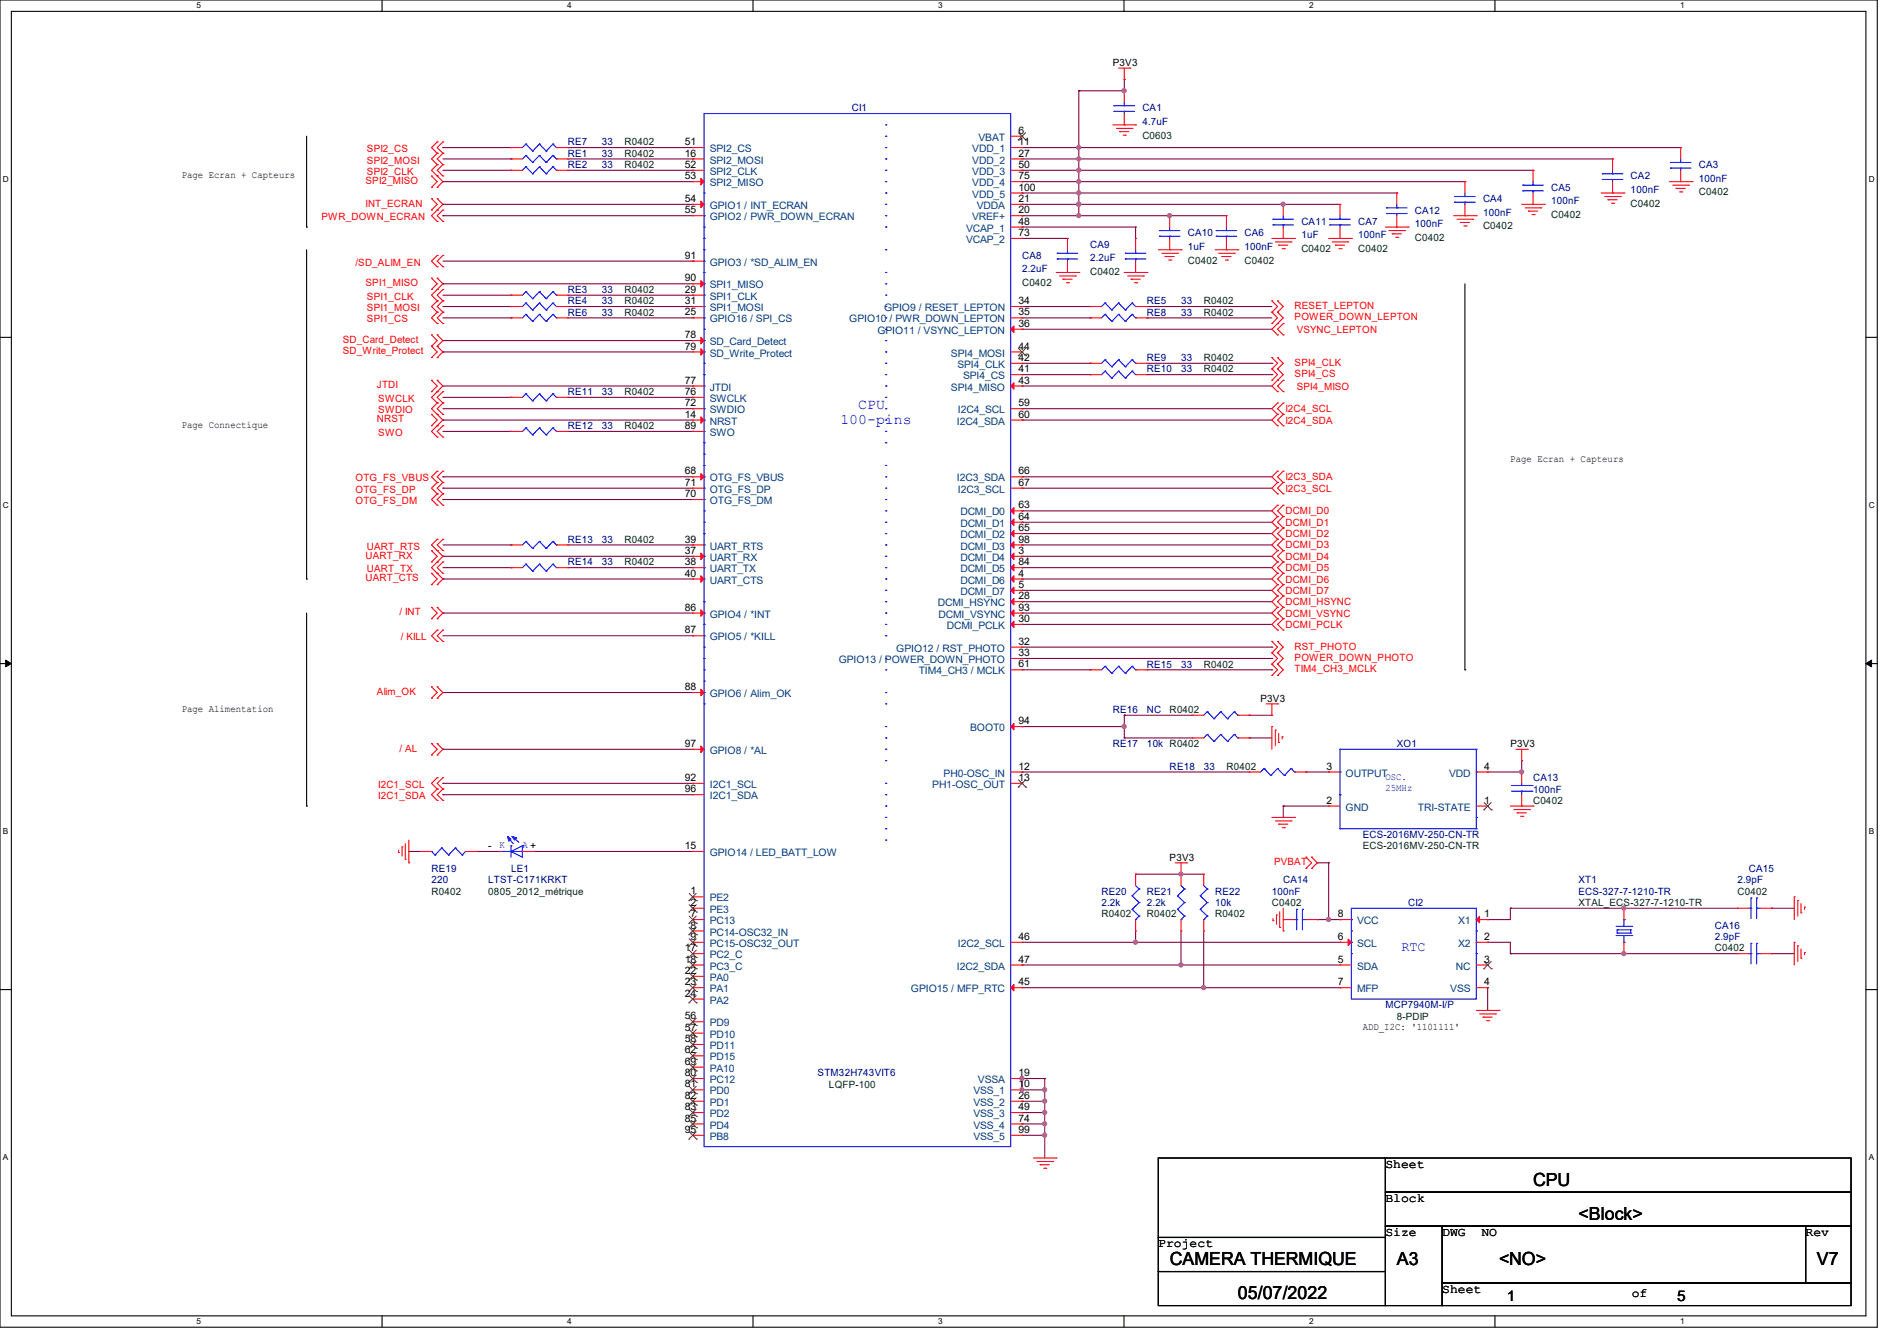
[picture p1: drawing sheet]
<svg xmlns="http://www.w3.org/2000/svg" width="297mm" height="210mm" viewBox="0 0 297 210" stroke-linecap="round" stroke-linejoin="round" font-family="sans-serif">
<defs><g id="words">
<g font-size="2.8">
<text x="240" y="185.7">CPU</text>
<text x="247.1" y="191">&lt;Block&gt;</text>
<text x="183.1" y="198.1">CAMERA THERMIQUE</text>
<text x="193.8" y="203.5">05/07/2022</text>
<text x="218.7" y="198.1">A3</text>
<text x="234.7" y="198.1">&lt;NO&gt;</text>
<text x="284.5" y="198.1">V7</text>
</g>
<g font-size="2.3" fill="#00f">
<text x="134.4" y="64.1">CPU</text>
<text x="131.6" y="66.4">100-pins</text>
</g>
<g font-size="2.3">
<text x="235.9" y="203.7">1</text>
<text x="262.6" y="203.7">5</text>
</g>
<text font-size="2.1" fill="#00f" x="219.4" y="148.9">RTC</text>
<g font-size="1.9">
<text x="216.9" y="182.9">Sheet</text>
<text x="216.9" y="188.2">Block</text>
<text x="181.4" y="195.3">Project</text>
<text x="216.9" y="193.5">Size</text>
<text x="225.8" y="193.5">DWG</text>
<text x="231.9" y="193.5">NO</text>
<text x="282.7" y="193.5">Rev</text>
<text x="225.8" y="202.4">Sheet</text>
<text x="255.5" y="203.2">of</text>
</g>
<g font-size="1.6">
<text x="174.2" y="10.3">P3V3</text>
<text x="107.2" y="22.7">51</text>
<text x="159.5" y="21">6</text>
<text x="159.5" y="22.7">11</text>
<text x="28.4" y="27.9">Page Ecran + Capteurs</text>
<text x="107.2" y="24.5">16</text>
<text x="107.2" y="26.3">52</text>
<text x="107.2" y="28.1">53</text>
<text x="159.5" y="24.5">27</text>
<text x="159.5" y="26.3">50</text>
<text x="159.5" y="28.1">75</text>
<text x="159.5" y="29.8">100</text>
<text x="107.2" y="31.6">54</text>
<text x="107.2" y="33.4">55</text>
<text x="159.5" y="33.4">20</text>
<text x="159.5" y="31.6">21</text>
<text x="159.5" y="35.2">48</text>
<text x="107.2" y="40.5">91</text>
<text x="159.5" y="37">73</text>
<text x="107.2" y="45.8">29</text>
<text x="107.2" y="47.6">31</text>
<text x="107.2" y="44.1">90</text>
<text x="159.5" y="47.6">34</text>
<text x="107.2" y="49.4">25</text>
<text x="107.2" y="53">78</text>
<text x="159.5" y="49.4">35</text>
<text x="159.5" y="51.2">36</text>
<text x="107.2" y="54.7">79</text>
<text x="159.5" y="58.3">41</text>
<text x="159.5" y="56.5">42</text>
<text x="159.5" y="54.7">44</text>
<text x="107.2" y="65.4">14</text>
<text x="107.2" y="63.6">72</text>
<text x="107.2" y="61.8">76</text>
<text x="107.2" y="60.1">77</text>
<text x="159.5" y="60.1">43</text>
<text x="159.5" y="63.6">59</text>
<text x="159.5" y="65.4">60</text>
<text x="28.4" y="67">Page Connectique</text>
<text x="107.2" y="67.2">89</text>
<text x="107.2" y="74.3">68</text>
<text x="107.2" y="77.9">70</text>
<text x="107.2" y="76.1">71</text>
<text x="159.5" y="74.3">66</text>
<text x="159.5" y="76.1">67</text>
<text x="236.5" y="72.3">Page Ecran + Capteurs</text>
<text x="159.5" y="79.6">63</text>
<text x="159.5" y="81.4">64</text>
<text x="159.5" y="83.2">65</text>
<text x="107.2" y="86.7">37</text>
<text x="107.2" y="88.5">38</text>
<text x="107.2" y="85">39</text>
<text x="159.5" y="86.7">3</text>
<text x="159.5" y="88.5">84</text>
<text x="159.5" y="85">98</text>
<text x="107.2" y="90.3">40</text>
<text x="107.2" y="95.6">86</text>
<text x="159.5" y="90.3">4</text>
<text x="159.5" y="92.1">5</text>
<text x="159.5" y="93.9">28</text>
<text x="159.5" y="95.6">93</text>
<text x="107.2" y="99.2">87</text>
<text x="159.5" y="97.4">30</text>
<text x="159.5" y="101">32</text>
<text x="159.5" y="102.7">33</text>
<text x="159.5" y="104.5">61</text>
<text x="28.4" y="111.5">Page Alimentation</text>
<text x="107.2" y="108.1">88</text>
<text x="159.5" y="113.4">94</text>
<text x="197.4" y="109.9">P3V3</text>
<text x="107.2" y="117">97</text>
<text x="236.5" y="117">P3V3</text>
<text x="107.2" y="122.3">92</text>
<text x="107.2" y="124.1">96</text>
<text x="159.5" y="120.5">12</text>
<text x="159.5" y="122.3">13</text>
<text x="207.7" y="125.9">2</text>
<text x="207.7" y="120.5">3</text>
<text x="232.4" y="125.9">1</text>
<text x="232.4" y="120.5">4</text>
<text x="76.5" y="133">-</text>
<text x="107.2" y="133">15</text>
<text x="183.1" y="134.8">P3V3</text>
<text x="108.1" y="140.1">1</text>
<text x="108.1" y="141.9">2</text>
<text x="108.1" y="143.6">7</text>
<text x="209.5" y="143.6">8</text>
<text x="232.4" y="143.6">1</text>
<text x="107.2" y="149">17</text>
<text x="108.1" y="145.4">8</text>
<text x="108.1" y="147.2">9</text>
<text x="159.5" y="147.2">46</text>
<text x="209.5" y="147.2">6</text>
<text x="232.4" y="147.2">2</text>
<text x="107.2" y="150.8">18</text>
<text x="107.2" y="152.5">22</text>
<text x="107.2" y="154.3">23</text>
<text x="159.5" y="154.3">45</text>
<text x="159.5" y="150.8">47</text>
<text x="209.5" y="150.8">5</text>
<text x="209.5" y="154.3">7</text>
<text x="232.4" y="150.8">3</text>
<text x="232.4" y="154.3">4</text>
<text x="107.2" y="156.1">24</text>
<text x="107.2" y="159.6">56</text>
<text x="107.2" y="161.4">57</text>
<text x="213.4" y="161.2">ADD_I2C: '1101111'</text>
<text x="107.2" y="163.2">58</text>
<text x="107.2" y="165">62</text>
<text x="107.2" y="166.8">69</text>
<text x="107.2" y="168.5">80</text>
<text x="107.2" y="170.3">81</text>
<text x="107.2" y="172.1">82</text>
<text x="107.2" y="173.9">83</text>
<text x="159.5" y="170.3">10</text>
<text x="159.5" y="168.5">19</text>
<text x="159.5" y="172.1">26</text>
<text x="159.5" y="173.9">49</text>
<text x="107.2" y="175.6">85</text>
<text x="107.2" y="177.4">95</text>
<text x="159.5" y="175.6">74</text>
<text x="159.5" y="177.4">99</text>
</g>
<g font-size="1.6" fill="#000080">
<text x="133.3" y="17.4">CI1</text>
<text x="178.9" y="17.4">CA1</text>
<text x="88.9" y="22.8">RE7</text>
<text x="94.2" y="22.8">33</text>
<text x="178.9" y="19.6">4.7uF</text>
<text x="88.9" y="24.6">RE1</text>
<text x="88.9" y="26.3">RE2</text>
<text x="94.2" y="24.6">33</text>
<text x="94.2" y="26.3">33</text>
<text x="242.9" y="29.9">CA5</text>
<text x="255.3" y="28.1">CA2</text>
<text x="266" y="26.3">CA3</text>
<text x="266" y="28.4">100nF</text>
<text x="203.7" y="35.2">CA11</text>
<text x="212.6" y="35.2">CA7</text>
<text x="221.5" y="33.4">CA12</text>
<text x="221.5" y="35.6">100nF</text>
<text x="232.2" y="31.7">CA4</text>
<text x="232.2" y="33.8">100nF</text>
<text x="242.9" y="32">100nF</text>
<text x="255.3" y="30.2">100nF</text>
<text x="160" y="40.6">CA8</text>
<text x="170.7" y="38.8">CA9</text>
<text x="170.7" y="40.9">2.2uF</text>
<text x="186" y="37">CA10</text>
<text x="186" y="39.1">1uF</text>
<text x="194.9" y="37">CA6</text>
<text x="194.9" y="39.1">100nF</text>
<text x="203.7" y="37.3">1uF</text>
<text x="212.6" y="37.3">100nF</text>
<text x="88.9" y="47.7">RE4</text>
<text x="88.9" y="45.9">RE3</text>
<text x="94.2" y="47.7">33</text>
<text x="94.2" y="45.9">33</text>
<text x="160" y="42.7">2.2uF</text>
<text x="179.6" y="47.7">RE5</text>
<text x="184.9" y="47.7">33</text>
<text x="88.9" y="49.4">RE6</text>
<text x="94.2" y="49.4">33</text>
<text x="179.6" y="49.4">RE8</text>
<text x="184.9" y="49.4">33</text>
<text x="179.6" y="56.6">RE9</text>
<text x="179.6" y="58.3">RE10</text>
<text x="184.9" y="56.6">33</text>
<text x="184.9" y="58.3">33</text>
<text x="88.9" y="61.9">RE11</text>
<text x="94.2" y="61.9">33</text>
<text x="88.9" y="67.2">RE12</text>
<text x="94.2" y="67.2">33</text>
<text x="88.9" y="85">RE13</text>
<text x="88.9" y="88.6">RE14</text>
<text x="94.2" y="85">33</text>
<text x="94.2" y="88.6">33</text>
<text x="179.6" y="104.6">RE15</text>
<text x="184.9" y="104.6">33</text>
<text x="174.2" y="111.7">RE16</text>
<text x="179.6" y="111.7">NC</text>
<text x="174.2" y="117">RE17</text>
<text x="179.6" y="117">10k R0402</text>
<text x="218.7" y="117">XO1</text>
<text x="183.1" y="120.6">RE18</text>
<text x="188.5" y="120.6">33</text>
<text x="240" y="122.3">CA13</text>
<text x="240" y="124.1">100nF</text>
<text x="213.4" y="131.2">ECS-2016MV-250-CN-TR</text>
<text x="67.6" y="136.6">RE19</text>
<text x="80" y="136.6">LE1</text>
<text x="273.8" y="136.6">CA15</text>
<text x="67.6" y="138.3">220</text>
<text x="76.5" y="138.3">LTST-C171KRKT</text>
<text x="172.5" y="140.1">RE20</text>
<text x="172.5" y="141.9">2.2k</text>
<text x="179.6" y="140.1">RE21</text>
<text x="179.6" y="141.9">2.2k</text>
<text x="190.2" y="140.1">RE22</text>
<text x="190.2" y="141.9">10k</text>
<text x="199.1" y="140.1">100nF</text>
<text x="200.9" y="138.3">CA14</text>
<text x="220.5" y="141.9">CI2</text>
<text x="247.1" y="138.3">XT1</text>
<text x="247.1" y="140.1">ECS-327-7-1210-TR</text>
<text x="272" y="138.3">2.9pF</text>
<text x="268.5" y="145.5">CA16</text>
<text x="268.5" y="147.2">2.9pF</text>
<text x="216.9" y="157.9">MCP7940M-I/P</text>
<text x="128" y="168.6">STM32H743VIT6</text>
</g>
<g font-size="1.6" fill="#f00">
<text x="57.4" y="23.8">SPI2_CS</text>
<text x="57.2" y="28.8">SPI2_MISO</text>
<text x="57.4" y="25.6">SPI2_MOSI</text>
<text x="57.4" y="27.4">SPI2_CLK</text>
<text x="50.3" y="34.5">PWR_DOWN_ECRAN</text>
<text x="57.2" y="32.4">INT_ECRAN</text>
<text x="55.7" y="41.6">/SD_ALIM_EN</text>
<text x="57.2" y="44.8">SPI1_MISO</text>
<text x="57.4" y="46.9">SPI1_CLK</text>
<text x="53.7" y="53.7">SD_Card_Detect</text>
<text x="57.4" y="48.7">SPI1_MOSI</text>
<text x="57.4" y="50.5">SPI1_CS</text>
<text x="202.7" y="48.4">RESET_LEPTON</text>
<text x="202.7" y="50.2">POWER_DOWN_LEPTON</text>
<text x="203" y="52.1">VSYNC_LEPTON</text>
<text x="53.7" y="55.5">SD_Write_Protect</text>
<text x="202.7" y="57.3">SPI4_CLK</text>
<text x="202.7" y="59.1">SPI4_CS</text>
<text x="59" y="60.8">JTDI</text>
<text x="59.2" y="62.9">SWCLK</text>
<text x="59.2" y="64.7">SWDIO</text>
<text x="201.3" y="64.6">I2C4_SCL</text>
<text x="203" y="61">SPI4_MISO</text>
<text x="59" y="66.2">NRST</text>
<text x="59.2" y="68.3">SWO</text>
<text x="201.3" y="66.3">I2C4_SDA</text>
<text x="55.7" y="75.4">OTG_FS_VBUS</text>
<text x="55.7" y="77.2">OTG_FS_DP</text>
<text x="201.3" y="75.2">I2C3_SDA</text>
<text x="201.3" y="77">I2C3_SCL</text>
<text x="55.7" y="78.9">OTG_FS_DM</text>
<text x="201.3" y="80.6">DCMI_D0</text>
<text x="201.3" y="82.3">DCMI_D1</text>
<text x="57.2" y="87.5">UART_RX</text>
<text x="57.4" y="86.1">UART_RTS</text>
<text x="57.4" y="89.6">UART_TX</text>
<text x="201.3" y="84.1">DCMI_D2</text>
<text x="201.3" y="85.9">DCMI_D3</text>
<text x="201.3" y="87.7">DCMI_D4</text>
<text x="201.3" y="89.4">DCMI_D5</text>
<text x="57.2" y="91.1">UART_CTS</text>
<text x="201.3" y="91.2">DCMI_D6</text>
<text x="201.3" y="93">DCMI_D7</text>
<text x="201.3" y="94.8">DCMI_HSYNC</text>
<text x="62.6" y="96.4">/ INT</text>
<text x="62.8" y="100.3">/ KILL</text>
<text x="201.3" y="96.6">DCMI_VSYNC</text>
<text x="201.3" y="98.3">DCMI_PCLK</text>
<text x="202.7" y="101.7">RST_PHOTO</text>
<text x="202.7" y="103.5">POWER_DOWN_PHOTO</text>
<text x="202.7" y="105.3">TIM4_CH3_MCLK</text>
<text x="59" y="108.8">Alim_OK</text>
<text x="62.6" y="117.7">/ AL</text>
<text x="59.2" y="123.4">I2C1_SCL</text>
<text x="59.2" y="125.2">I2C1_SDA</text>
<text x="199.5" y="135.5">PVBAT</text>
</g>
<g font-size="1.6" fill="#004000">
<text x="97.8" y="22.8">R0402</text>
<text x="178.9" y="21.7">C0603</text>
<text x="97.8" y="24.6">R0402</text>
<text x="97.8" y="26.3">R0402</text>
<text x="232.2" y="35.9">C0402</text>
<text x="242.9" y="34.2">C0402</text>
<text x="255.3" y="32.4">C0402</text>
<text x="266" y="30.6">C0402</text>
<text x="186" y="41.3">C0402</text>
<text x="194.9" y="41.3">C0402</text>
<text x="203.7" y="39.5">C0402</text>
<text x="212.6" y="39.5">C0402</text>
<text x="221.5" y="37.7">C0402</text>
<text x="97.8" y="47.7">R0402</text>
<text x="97.8" y="45.9">R0402</text>
<text x="160" y="44.8">C0402</text>
<text x="170.7" y="43.1">C0402</text>
<text x="188.5" y="47.7">R0402</text>
<text x="97.8" y="49.4">R0402</text>
<text x="188.5" y="49.4">R0402</text>
<text x="188.5" y="56.6">R0402</text>
<text x="188.5" y="58.3">R0402</text>
<text x="97.8" y="61.9">R0402</text>
<text x="97.8" y="67.2">R0402</text>
<text x="97.8" y="85">R0402</text>
<text x="97.8" y="88.6">R0402</text>
<text x="188.5" y="104.6">R0402</text>
<text x="183.1" y="111.7">R0402</text>
<text x="192" y="120.6">R0402</text>
<text x="240" y="125.9">C0402</text>
<text x="213.4" y="133">ECS-2016MV-250-CN-TR</text>
<text x="67.6" y="140.1">R0402</text>
<text x="76.5" y="140.1">0805_2012_métrique</text>
<text x="172.5" y="143.7">R0402</text>
<text x="179.6" y="143.7">R0402</text>
<text x="190.2" y="143.7">R0402</text>
<text x="199.1" y="141.9">C0402</text>
<text x="247.1" y="141.9">XTAL_ECS-327-7-1210-TR</text>
<text x="272" y="140.1">C0402</text>
<text x="268.5" y="149">C0402</text>
<text x="218.7" y="159.7">8-PDIP</text>
<text x="129.8" y="170.3">LQFP-100</text>
</g>
<g font-size="1.6" fill="#004080">
<text x="111.1" y="23.8">SPI2_CS</text>
<text x="152.2" y="23.8">VDD_1</text>
<text x="153.2" y="22.1">VBAT</text>
<text x="111.1" y="25.6">SPI2_MOSI</text>
<text x="111.1" y="27.4">SPI2_CLK</text>
<text x="111.1" y="29.2">SPI2_MISO</text>
<text x="152.2" y="25.6">VDD_2</text>
<text x="152.2" y="27.4">VDD_3</text>
<text x="152.2" y="29.2">VDD_4</text>
<text x="111.1" y="32.7">GPIO1 / INT_ECRAN</text>
<text x="111.1" y="34.5">GPIO2 / PWR_DOWN_ECRAN</text>
<text x="152.2" y="34.5">VREF+</text>
<text x="152.2" y="30.9">VDD_5</text>
<text x="152.9" y="32.7">VDDA</text>
<text x="111.1" y="41.6">GPIO3 / *SD_ALIM_EN</text>
<text x="151.3" y="36.3">VCAP_1</text>
<text x="151.3" y="38.1">VCAP_2</text>
<text x="111.1" y="46.9">SPI1_CLK</text>
<text x="111.1" y="45.2">SPI1_MISO</text>
<text x="111.1" y="50.5">GPIO16 / SPI_CS</text>
<text x="111.1" y="48.7">SPI1_MOSI</text>
<text x="133" y="50.5">GPIO10 / PWR_DOWN_LEPTON</text>
<text x="137.4" y="52.3">GPIO11 / VSYNC_LEPTON</text>
<text x="138.4" y="48.7">GPIO9 / RESET_LEPTON</text>
<text x="111.1" y="54.1">SD_Card_Detect</text>
<text x="111.1" y="55.8">SD_Write_Protect</text>
<text x="148.9" y="55.8">SPI4_MOSI</text>
<text x="149.9" y="57.6">SPI4_CLK</text>
<text x="150.8" y="59.4">SPI4_CS</text>
<text x="111.1" y="64.7">SWDIO</text>
<text x="111.1" y="63">SWCLK</text>
<text x="111.1" y="61.2">JTDI</text>
<text x="148.9" y="61.2">SPI4_MISO</text>
<text x="150" y="64.7">I2C4_SCL</text>
<text x="111.1" y="66.5">NRST</text>
<text x="111.1" y="68.3">SWO</text>
<text x="149.8" y="66.5">I2C4_SDA</text>
<text x="111.1" y="75.4">OTG_FS_VBUS</text>
<text x="111.1" y="77.2">OTG_FS_DP</text>
<text x="149.8" y="75.4">I2C3_SDA</text>
<text x="150" y="77.2">I2C3_SCL</text>
<text x="111.1" y="79">OTG_FS_DM</text>
<text x="150.4" y="80.7">DCMI_D0</text>
<text x="150.4" y="82.5">DCMI_D1</text>
<text x="111.1" y="87.8">UART_RX</text>
<text x="111.1" y="89.6">UART_TX</text>
<text x="111.1" y="86.1">UART_RTS</text>
<text x="150.4" y="87.8">DCMI_D4</text>
<text x="150.4" y="84.3">DCMI_D2</text>
<text x="150.4" y="89.6">DCMI_D5</text>
<text x="150.4" y="86.1">DCMI_D3</text>
<text x="111.1" y="91.4">UART_CTS</text>
<text x="146.9" y="95">DCMI_HSYNC</text>
<text x="150.4" y="91.4">DCMI_D6</text>
<text x="150.4" y="93.2">DCMI_D7</text>
<text x="111.1" y="96.7">GPIO4 / *INT</text>
<text x="111.1" y="100.3">GPIO5 / *KILL</text>
<text x="146.9" y="96.7">DCMI_VSYNC</text>
<text x="148.2" y="98.5">DCMI_PCLK</text>
<text x="131.3" y="103.8">GPIO13 / POWER_DOWN_PHOTO</text>
<text x="140.3" y="102.1">GPIO12 / RST_PHOTO</text>
<text x="143.8" y="105.6">TIM4_CH3 / MCLK</text>
<text x="111.1" y="109.2">GPIO6 / Alim_OK</text>
<text x="111.1" y="118.1">GPIO8 / *AL</text>
<text x="151.9" y="114.5">BOOT0</text>
<text x="111.1" y="123.4">I2C1_SCL</text>
<text x="111.1" y="125.2">I2C1_SDA</text>
<text x="146" y="123.4">PH1-OSC_OUT</text>
<text x="147.7" y="121.6">PH0-OSC_IN</text>
<text x="210.7" y="121.6">OUTPUT</text>
<text x="226.9" y="121.6">VDD</text>
<text x="210.7" y="127">GND</text>
<text x="222" y="127">TRI-STATE</text>
<text x="111.1" y="134.1">GPIO14 / LED_BATT_LOW</text>
<text x="111.1" y="141.2">PE2</text>
<text x="111.1" y="143">PE3</text>
<text x="111.1" y="144.7">PC13</text>
<text x="111.1" y="146.5">PC14-OSC32_IN</text>
<text x="111.1" y="148.3">PC15-OSC32_OUT</text>
<text x="150" y="148.3">I2C2_SCL</text>
<text x="212.5" y="148.3">SCL</text>
<text x="212.5" y="144.7">VCC</text>
<text x="228.3" y="144.7">X1</text>
<text x="228.3" y="148.3">X2</text>
<text x="111.1" y="150.1">PC2_C</text>
<text x="111.1" y="151.9">PC3_C</text>
<text x="111.1" y="153.6">PA0</text>
<text x="111.1" y="155.4">PA1</text>
<text x="142.6" y="155.4">GPIO15 / MFP_RTC</text>
<text x="149.8" y="151.9">I2C2_SDA</text>
<text x="212.5" y="151.9">SDA</text>
<text x="212.5" y="155.4">MFP</text>
<text x="227.1" y="155.4">VSS</text>
<text x="228" y="151.9">NC</text>
<text x="111.1" y="157.2">PA2</text>
<text x="111.1" y="160.7">PD9</text>
<text x="111.1" y="162.5">PD10</text>
<text x="111.1" y="164.3">PD11</text>
<text x="111.1" y="166.1">PD15</text>
<text x="111.1" y="167.9">PA10</text>
<text x="111.1" y="169.6">PC12</text>
<text x="111.1" y="171.4">PD0</text>
<text x="111.1" y="173.2">PD1</text>
<text x="152.4" y="171.4">VSS_1</text>
<text x="152.4" y="173.2">VSS_2</text>
<text x="153.1" y="169.6">VSSA</text>
<text x="111.1" y="175">PD2</text>
<text x="111.1" y="176.7">PD4</text>
<text x="111.1" y="178.5">PB8</text>
<text x="152.4" y="175">VSS_3</text>
<text x="152.4" y="176.7">VSS_4</text>
<text x="152.4" y="178.5">VSS_5</text>
</g>
<g font-size="1.6" fill="#00f">
<text x="216.9" y="122.1">OSC.</text>
<text x="216.9" y="123.9">25MHz</text>
<text x="78.2" y="132.8">K</text>
<text x="81.8" y="132.8">A +</text>
</g>
<g font-size="1.3">
<text x="30.8" y="1.3">5</text>
<text x="88.8" y="1.3">4</text>
<text x="146.9" y="1.3">3</text>
<text x="205" y="1.3">2</text>
<text x="263.1" y="1.3">1</text>
<text x=".5" y="28.4">D</text>
<text x="292.6" y="28.4">D</text>
<text x=".5" y="79.5">C</text>
<text x="292.6" y="79.5">C</text>
<text x=".5" y="130.6">B</text>
<text x="292.6" y="130.6">B</text>
<text x=".5" y="181.7">A</text>
<text x="292.6" y="181.7">A</text>
<text x="30.8" y="207.4">5</text>
<text x="88.8" y="207.4">4</text>
<text x="146.9" y="207.4">3</text>
<text x="205" y="207.4">2</text>
<text x="263.1" y="207.4">1</text>
</g>
</g></defs>
<path d="M0 0h293.9v207.9h-293.9zM1.8 1.8h290.3v204.3h-290.3z" fill="none" stroke="#000" stroke-width=".17"/>
<g fill="#fff">
<path d="M30.8 .2h.7v1.4h-.7z"/>
<path d="M30.8 206.2h.7v1.4h-.7z"/>
</g>
<path d="M59.8 0v1.8M59.8 206.1v1.8" fill="none" stroke="#000" stroke-width=".17"/>
<g fill="#fff">
<path d="M88.8 .2h.7v1.4h-.7z"/>
<path d="M88.8 206.2h.7v1.4h-.7z"/>
</g>
<path d="M117.9 0v1.8M117.9 206.1v1.8" fill="none" stroke="#000" stroke-width=".17"/>
<g fill="#fff">
<path d="M146.9 .2h.7v1.4h-.7z"/>
<path d="M146.9 206.2h.7v1.4h-.7z"/>
</g>
<path d="M176 0v1.8M176 206.1v1.8" fill="none" stroke="#000" stroke-width=".17"/>
<g fill="#fff">
<path d="M205 .2h.7v1.4h-.7z"/>
<path d="M205 206.2h.7v1.4h-.7z"/>
</g>
<path d="M234.1 0v1.8M234.1 206.1v1.8" fill="none" stroke="#000" stroke-width=".17"/>
<g fill="#fff">
<path d="M263.1 .2h.6v1.4h-.6z"/>
<path d="M263.1 206.2h.6v1.4h-.6z"/>
<path d="M.5 27.3h.9v1.4h-.9z"/>
<path d="M292.6 27.3h.9v1.4h-.9z"/>
<path d="M.5 78.4h.9v1.4h-.9z"/>
<path d="M292.6 78.4h.9v1.4h-.9z"/>
</g>
<path d="M0 52.8h1.8M292.1 52.8h1.8" fill="none" stroke="#000" stroke-width=".17"/>
<g fill="#fff">
<path d="M.5 129.5h.8v1.4h-.8z"/>
<path d="M292.6 129.5h.8v1.4h-.8z"/>
</g>
<path d="M0 103.9h1.8M292.1 103.9h1.8" fill="none" stroke="#000" stroke-width=".17"/>
<path d="M.9 103.4l.9 .5-.9 .5zM292.1 103.9l.9-.5v1z" fill="#000" stroke="#000" stroke-width=".16"/>
<g fill="#fff">
<path d="M.5 180.5h.8v1.4h-.8z"/>
<path d="M292.6 180.5h.8v1.4h-.8z"/>
</g>
<g fill="none" stroke="#000" stroke-width=".17">
<path d="M48 35.6h.1M48 21.3v14.3M48 39.1v51.6M229.4 44.4v60.5M48 90.7h.1M48 96v30.2M229.4 104.9h.1M48 126.2h.1M0 155h1.8M292.1 155h1.8M181.4 199.1h35.5v5.4h-35.5zM181.4 193.8h35.5v5.3h-35.5z"/>
<path d="M181.4 181.4h35.5v12.4h-35.5zM216.9 192h8.9v12.5h-8.9zM216.9 186.7h72.9v5.3h-72.9zM216.9 181.4h72.9v5.3h-72.9zM225.8 192h56.9v8.9h-56.9zM282.7 192h7.1v8.9h-7.1zM225.8 200.9h64v3.6h-64z"/>
</g>
<g fill="none" stroke="#800040" stroke-width=".17">
<path d="M168.9 14.2h.1M168.9 14.2v19.6M176 12.4h.1M176 12.4v1.8h-7.1M69.3 28.4h.1M69.3 32h.1M69.3 23.1h.1M69.3 33.8h.1M69.3 28.4h39.2M69.3 32h39.2M69.3 26.7h10.7M69.3 23.1h10.7"/>
<path d="M69.3 24.9h10.7M69.3 33.8h39.2M80 24.9h.1M80 26.7h.1M88.9 23.1h.1M88.9 26.7h19.6M88.9 23.1h19.6M88.9 24.9h19.6M108.5 24.9h.1M108.5 26.7h.1M160 35.6h.1M160 37.3h.1"/>
<path d="M160 32h.1M160 26.7h.1M160 33.8h.1M160 28.4h.1M160 30.2h.1M160 35.6h17.8M160 28.4h69.4M160 32h49.8M160 37.3h7.1M160 26.7h80M160 23.1h103.1M160 24.9h92.5"/>
<path d="M160 33.8h32M160 30.2h58.7M168.9 30.2h.1M168.9 28.4h.1M168.9 26.7h.1M168.9 24.9h.1M168.9 23.1h.1M168.9 32h.1M177.8 35.6h.1M177.8 35.6v1.7M183.1 33.8h.1M200.9 32h.1"/>
<path d="M218.7 30.2h.1M229.4 28.4h.1M240 26.7h.1M252.5 24.9h.1M263.1 23.1h.1M69.3 44.4h.1M69.3 53.3h.1M69.3 55.1h.1M69.3 44.4h39.2M69.3 53.3h39.2M69.3 55.1h39.2M69.3 40.9h39.2"/>
<path d="M69.3 46.2h10.7M69.3 48h10.7M69.3 49.8h10.7M80 46.2h.1M80 48h.1M80 49.8h.1M88.9 46.2h19.6M88.9 48h19.6M88.9 49.8h19.6M108.5 40.9h.1M108.5 46.2h.1M108.5 48h.1"/>
<path d="M108.5 49.8h.1M160 51.6h.1M160 51.6h39.1M160 48h10.7M160 49.8h10.7M160 56.9h10.7M160 58.7h10.7M170.7 48h.1M170.7 49.8h.1M170.7 56.9h.1M170.7 58.7h.1M179.6 48h.1"/>
<path d="M179.6 49.8h.1M179.6 48h19.5M179.6 49.8h19.5M179.6 56.9h19.5M179.6 58.7h19.5M199.1 56.9h.1M199.1 58.7h.1M69.3 65.8h.1M69.3 74.7h.1M69.3 76.5h.1M69.3 78.2h.1M69.3 60.5h39.2"/>
<path d="M69.3 64h39.2M69.3 65.8h39.2M69.3 74.7h39.2M69.3 76.5h39.2M69.3 62.2h10.7M69.3 67.6h10.7M69.3 78.2h39.2M80 62.2h.1M80 67.6h.1M88.9 62.2h19.6M88.9 67.6h19.6M108.5 62.2h.1"/>
<path d="M108.5 64h.1M108.5 67.6h.1M108.5 60.5h.1M160 60.5h.1M160 64h.1M160 65.8h.1M160 74.7h.1M160 76.5h.1M160 60.5h39.1M160 64h39.1M160 65.8h39.1M160 74.7h39.1"/>
<path d="M160 76.5h39.1M69.3 87.1h.1M69.3 90.7h.1M69.3 96h.1M69.3 85.3h10.7M69.3 87.1h39.2M69.3 88.9h10.7M69.3 90.7h39.2M69.3 96h39.2M69.3 99.6h39.2M80 88.9h.1M80 85.3h.1"/>
<path d="M88.9 85.3h19.6M88.9 88.9h19.6M108.5 88.9h.1M108.5 85.3h.1M108.5 99.6h.1M160 80h.1M160 81.8h.1M160 83.6h.1M160 85.3h.1M160 87.1h.1M160 88.9h.1M160 90.7h.1"/>
<path d="M160 92.5h.1M160 94.2h.1M160 96h.1M160 97.8h.1M160 80h39.1M160 81.8h39.1M160 83.6h39.1M160 85.3h39.1M160 87.1h39.1M160 88.9h39.1M160 90.7h39.1M160 92.5h39.1"/>
<path d="M160 94.2h39.1M160 96h39.1M160 97.8h39.1M69.3 117.3h.1M69.3 108.5h.1M69.3 117.3h39.2M69.3 108.5h39.2M160 113.8h.1M160 113.8h16M160 101.3h39.1M160 103.1h39.1M160 104.9h10.7"/>
<path d="M170.7 104.9h.1M176 115.6h.1M176 112h.1M176 113.8h.1M176 115.6h10.7M176 112h10.7M176 112v3.6M179.6 104.9h19.5M195.6 115.6h.1M195.6 112h.1M195.6 115.6h3.5M195.6 112h3.5"/>
<path d="M199.1 101.3h.1M199.1 103.1h.1M199.1 104.9h.1M238.3 119.1h.1M238.3 119.1v1.8h-5.4M64 133.3h.1M64 133.3h1.8M69.3 122.7h.1M69.3 124.5h.1M69.3 122.7h39.2M69.3 124.5h39.2M74.7 133.3h.1"/>
<path d="M74.7 133.3h3.5M83.6 133.3h24.9M108.5 133.3h.1M160 120.9h.1M160 120.9h35.6M177.8 136.9h.1M177.8 136.9h10.7M184.9 136.9h.1M200.9 126.2h.1M200.9 126.2v1.8M200.9 126.2h7.1M204.5 120.9h.1"/>
<path d="M204.5 120.9h3.5M206.2 135.1h.1M206.2 135.1h1.8M208 135.1h.1M208 135.1v8.9M232.9 120.9h.1M160 151.1h.1M160 147.6h49.8M160 151.1h49.8M160 154.7h49.8M177.8 147.6h.1M177.8 145.8v1.8"/>
<path d="M184.9 151.1h.1M184.9 145.8v5.3M188.5 154.7h.1M188.5 145.8v8.9M206.2 144h3.6M208 144h.1M209.8 144h.1M209.8 147.6h.1M209.8 154.7h.1M232.9 154.7h.1M232.9 147.6h.1M232.9 144h.1"/>
<path d="M232.9 154.7v3.5M232.9 147.6h3.6v1.8M236.5 142.2h.1M236.5 149.4h.1M236.5 142.2h35.5M236.5 142.2v1.8h-3.6M236.5 149.4h35.5M254.3 142.2h.1M254.3 149.4h.1M277.4 142.2h.1M277.4 149.4h.1M277.4 142.2h3.5"/>
<path d="M277.4 149.4h3.5M160 168.9h.1M160 170.7h.1M160 172.5h.1M160 174.2h.1M160 176h.1M160 168.9h3.6M160 170.7h3.6M160 172.5h3.6M160 174.2h3.6M160 176h3.6M160 168.9v1.8"/>
<path d="M160 177.8h3.6M163.6 168.9h.1M163.6 170.7h.1M163.6 172.5h.1M163.6 174.2h.1M163.6 177.8h.1M163.6 176h.1M163.6 168.9v12.5"/>
</g>
<g fill="#f0f" stroke="#f0f" stroke-width=".17">
<circle cx="168.9" cy="30.2" r=".32"/>
<circle cx="254.2" cy="142.2" r=".32"/>
<circle cx="254.2" cy="149.3" r=".32"/>
<circle cx="184.9" cy="136.9" r=".32"/>
<circle cx="184.9" cy="151.1" r=".32"/>
<circle cx="238.2" cy="120.9" r=".32"/>
<circle cx="188.4" cy="154.7" r=".32"/>
<circle cx="177.8" cy="147.6" r=".32"/>
<circle cx="176" cy="113.8" r=".32"/>
<circle cx="208" cy="144" r=".32"/>
<circle cx="168.9" cy="32" r=".32"/>
<circle cx="168.9" cy="28.4" r=".32"/>
<circle cx="168.9" cy="26.6" r=".32"/>
<circle cx="168.9" cy="24.9" r=".32"/>
<circle cx="168.9" cy="23.1" r=".32"/>
<circle cx="176" cy="14.2" r=".32"/>
<circle cx="163.6" cy="170.7" r=".32"/>
<circle cx="163.6" cy="172.4" r=".32"/>
<circle cx="163.6" cy="174.2" r=".32"/>
<circle cx="168.9" cy="33.8" r=".32"/>
<circle cx="183.1" cy="33.8" r=".32"/>
<circle cx="200.9" cy="32" r=".32"/>
<circle cx="160" cy="170.7" r=".32"/>
<circle cx="160" cy="168.9" r=".32"/>
<circle cx="163.6" cy="177.8" r=".32"/>
<circle cx="163.6" cy="176" r=".32"/>
</g>
<g fill="none" stroke="#f00" stroke-width=".17">
<path d="M174.2 19.6h3.6M175.1 10.7h1.8M176 12.4h.1M176 19.6h.1M176 14.2h.1M176 10.7v1.7M176 14.2v1.8M176 17.8v1.8M176.9 10.7h.1M177.8 19.6h.1M67.6 27.6h.1M67.6 29.3h.1"/>
<path d="M67.6 31.1h.1M67.6 32.9h.1M67.6 27.6l.9 .8-.9 .9M67.6 31.1l.9 .9-.9 .9M68.5 22.2h.1M68.5 24h.1M68.5 25.8h.1M68.5 27.6h.1M68.5 32.9h.1M68.5 34.7h.1M68.5 29.3h.1M68.5 31.1h.1"/>
<path d="M68.5 22.2l-.9 .9 .9 .9M68.5 24l-.9 .9 .9 .9M68.5 25.8l-.9 .9 1.7 1.7-.8 .9M68.5 31.1l.8 .9-1.7 1.8 .9 .9M69.3 22.2h.1M69.3 24h.1M69.3 25.8h.1M69.3 27.6h.1M69.3 32.9h.1M69.3 34.7h.1M69.3 22.2l-.8 .9 .8 .9M69.3 24l-.8 .9 .8 .9"/>
<path d="M69.3 25.8l-.8 .9 .8 .9M69.3 32.9l-.8 .9 .8 .9M80 24.9h.1M80 26.7h.1M80 23.1h.1M80 23.1h1.8M80 24.9h1.8M80 26.7h1.8M87.1 23.1h1.8M87.1 24.9h1.8M87.1 26.7h1.8M88.9 24.9h.1"/>
<path d="M88.9 26.7h.1M88.9 23.1h.1M108.5 24.9h.1M108.5 23.1h.1M108.5 26.7h.1M108.5 28.4h.1M108.5 32h.1M108.5 33.8h.1M108.5 33.8h1.7M108.5 32h1.7M108.5 28.4h1.7M108.5 23.1h1.7"/>
<path d="M108.5 24.9h1.7M108.5 26.7h1.7M158.2 33.8h1.8M158.2 30.2h1.8M158.2 32h1.8M158.2 35.6h1.8M158.2 28.4h1.8M158.2 37.3h1.8M158.2 21.3h1.8M158.2 23.1h1.8M158.2 24.9h1.8M158.2 26.7h1.8"/>
<path d="M160 21.3h.1M160 23.1h.1M160 33.8h.1M160 32h.1M160 24.9h.1M160 35.6h.1M160 26.7h.1M160 37.3h.1M160 28.4h.1M160 30.2h.1M167.1 37.3h.1M167.1 37.3v1.8"/>
<path d="M174.8 20.1h2.4M175.3 20.6h.1M175.3 20.6h1.4M175.9 21.2h.3M176.2 21.2h.1M177.2 20.1h.1M177.8 37.3h.1M177.8 37.3v1.8M181.4 39.1h3.5M181.9 39.7h2.5M183.1 39.1h.1M183.1 33.8h.1"/>
<path d="M183.1 33.8v1.8M183.1 37.3v1.8M184.4 39.7h.1M184.9 39.1h.1M190.2 39.1h3.6M190.8 39.7h2.5M192 39.1h.1M192 33.8h.1M192 33.8v1.8M192 37.3v1.8M193.3 39.7h.1M193.8 39.1h.1"/>
<path d="M199.1 37.3h3.6M199.7 37.9h2.4M200.2 38.4h.1M200.2 38.4h1.4M200.7 38.9h.4M200.9 37.3h.1M200.9 32h.1M200.9 32v1.8M200.9 35.6v1.7M201.1 38.9h.1M202.1 37.9h.1M202.7 37.3h.1"/>
<path d="M208 37.3h3.6M208.6 37.9h2.4M209.1 38.4h.1M209.1 38.4h1.4M209.6 38.9h.4M209.8 37.3h.1M209.8 32h.1M209.8 32v1.8M209.8 35.6v1.7M210 38.9h.1M211 37.9h.1M211.6 37.3h.1"/>
<path d="M216.9 35.6h3.6M217.5 36.1h2.4M218 36.6h.1M218 36.6h1.4M218.5 37.2h.4M218.7 35.6h.1M218.7 30.2h.1M218.7 30.2v1.8M218.7 33.8v1.8M218.9 37.2h.1M219.9 36.1h.1M220.5 35.6h.1"/>
<path d="M227.6 33.8h3.5M228.1 34.3h2.5M228.6 34.8h.1M228.6 34.8h1.5M229.2 35.4h.3M229.4 33.8h.1M229.4 28.4h.1M229.4 28.4v1.8M229.4 32v1.8M229.5 35.4h.1M230.6 34.3h.1M231.1 33.8h.1"/>
<path d="M238.3 32h3.5M238.8 32.6h2.5M239.3 33.1h.1M239.3 33.1h1.4M239.9 33.6h.3M240 32h.1M240 26.7h.1M240 26.7v1.7M240 30.2v1.8M240.2 33.6h.1M241.3 32.6h.1M241.8 32h.1"/>
<path d="M250.7 30.2h3.6M251.2 30.8h2.5M251.8 31.3h.1M251.8 31.3h1.4M252.3 31.8h.3M252.5 30.2h.1M252.5 24.9h.1M252.5 24.9v1.8M252.5 28.4v1.8M252.6 31.8h.1M253.7 30.8h.1M254.3 30.2h.1"/>
<path d="M261.4 28.4h3.5M261.9 29h2.5M262.4 29.5h.1M262.4 29.5h1.5M263 30.1h.3M263.1 28.4h.1M263.1 23.1h.1M263.1 23.1v1.8M263.1 26.7v1.7M263.3 30.1h.1M264.4 29h.1M264.9 28.4h.1"/>
<path d="M67.6 43.6h.1M67.6 45.3h.1M67.6 52.5h.1M67.6 54.2h.1M67.6 56h.1M67.6 59.6h.1M67.6 43.6l.9 .8-.9 .9M67.6 52.5l.9 .8-.9 .9M67.6 54.2l.9 .9-.9 .9M67.6 59.6l.9 .9-.9 .8M68.5 40h.1M68.5 41.8h.1"/>
<path d="M68.5 45.3h.1M68.5 47.1h.1M68.5 48.9h.1M68.5 50.7h.1M68.5 43.6h.1M68.5 54.2h.1M68.5 52.5h.1M68.5 56h.1M68.5 59.6h.1M68.5 40l-.9 .9 .9 .9M68.5 43.6l.8 .8-1.7 1.8 .9 .9M68.5 47.1l-.9 .9 .9 .9"/>
<path d="M68.5 48.9l-.9 .9 .9 .9M68.5 59.6l.8 .9-1.7 1.7 .9 .9M68.5 52.5l.8 .8-.8 .9M68.5 54.2l.8 .9-.8 .9M69.3 40h.1M69.3 41.8h.1M69.3 45.3h.1M69.3 47.1h.1M69.3 48.9h.1M69.3 50.7h.1M69.3 40l-.8 .9 .8 .9M69.3 45.3l-.8 .9 .8 .9"/>
<path d="M69.3 47.1l-.8 .9 .8 .9M69.3 48.9l-.8 .9 .8 .9M80 48h.1M80 49.8h.1M80 46.2h.1M80 48h1.8M80 49.8h1.8M80 46.2h1.8M87.1 48h1.8M87.1 49.8h1.8M87.1 46.2h1.8M88.9 48h.1"/>
<path d="M88.9 49.8h.1M88.9 46.2h.1M108.5 49.8h.1M108.5 46.2h.1M108.5 48h.1M108.5 53.3h.1M108.5 55.1h.1M108.5 44.4h.1M108.5 40.9h.1M108.5 48h1.7M108.5 49.8h1.7M108.5 46.2h1.7"/>
<path d="M108.5 55.1h1.7M108.5 53.3h1.7M108.5 44.4h1.7M108.5 40.9h1.7M158.2 48h1.8M158.2 49.8h1.8M158.2 51.6h1.8M158.2 58.7h1.8M158.2 56.9h1.8M158.2 55.1h1.8M160 48h.1M160 49.8h.1"/>
<path d="M160 51.6h.1M160 58.7h.1M160 56.9h.1M160 55.1h.1M165.4 42.7h3.5M165.9 43.2h2.5M166.4 43.7h.1M166.4 43.7h1.5M167 44.3h.3M167.1 42.7h.1M167.1 40.9v1.8M167.3 44.3h.1"/>
<path d="M168.4 43.2h.1M168.9 42.7h.1M170.7 49.8h.1M170.7 56.9h.1M170.7 48h.1M170.7 58.7h.1M170.7 48h1.8M170.7 49.8h1.8M170.7 58.7h1.8M170.7 56.9h1.8M176 42.7h3.6M176.6 43.2h2.4"/>
<path d="M177.1 43.7h.1M177.1 43.7h1.4M177.6 44.3h.4M177.8 42.7h.1M177.8 48h1.8M177.8 49.8h1.8M177.8 58.7h1.8M177.8 56.9h1.8M177.8 40.9v1.8M178 44.3h.1M179 43.2h.1M179.6 42.7h.1"/>
<path d="M179.6 49.8h.1M179.6 56.9h.1M179.6 48h.1M179.6 58.7h.1M182.4 40.2h.1M182.4 40.2h1.5M183 40.7h.3M183.3 40.7h.1M191.3 40.2h.1M191.3 40.2h1.4M191.9 40.7h.3M192.2 40.7h.1"/>
<path d="M199.1 48.9h.1M199.1 47.1h.1M199.1 50.7h.1M199.1 57.8h.1M199.1 56h.1M199.1 59.6h.1M199.1 47.1l.9 .9-.9 .9M199.1 48.9l.9 .9-.9 .9M199.1 56l.9 .9-.9 .9M199.1 57.8l.9 .9-.9 .9M200 50.7h.1M200 52.5h.1"/>
<path d="M200 59.6h.1M200 48.9h.1M200 47.1h.1M200 57.8h.1M200 56h.1M200 48.9l.9 .9-1.8 1.8 .9 .9M200 57.8l.9 .9-1.8 1.8 .9 .8M200 47.1l.9 .9-.9 .9M200 56l.9 .9-.9 .9M200.9 52.5h.1M200.9 50.7h.1M200.9 59.6h.1"/>
<path d="M200.9 50.7l-.9 .9 .9 .9M200.9 59.6l-.9 .9 .9 .8M67.6 64.9h.1M67.6 66.7h.1M67.6 61.3h.1M67.6 64.9l.9 .9-.9 .9M68.5 61.3h.1M68.5 63.1h.1M68.5 64.9h.1M68.5 66.7h.1M68.5 68.5h.1M68.5 73.8h.1"/>
<path d="M68.5 75.6h.1M68.5 77.3h.1M68.5 79.1h.1M68.5 63.1l-.9 .9 1.7 1.8-1.7 1.8 .9 .9M68.5 73.8l-.9 .9 .9 .9M68.5 75.6l-.9 .9 .9 .8M68.5 77.3l-.9 .9 .9 .9M69.3 61.3h.1M69.3 63.1h.1M69.3 64.9h.1M69.3 66.7h.1M69.3 68.5h.1"/>
<path d="M69.3 73.8h.1M69.3 75.6h.1M69.3 77.3h.1M69.3 79.1h.1M69.3 61.3l-.8 .9 .8 .9M69.3 63.1l-.8 .9 .8 .9M69.3 66.7l-.8 .9 .8 .9M69.3 73.8l-.8 .9 .8 .9M69.3 75.6l-.8 .9 .8 .8M69.3 77.3l-.8 .9 .8 .9M80 67.6h.1M80 62.2h.1"/>
<path d="M80 62.2h1.8M80 67.6h1.8M87.1 62.2h1.8M87.1 67.6h1.8M88.9 67.6h.1M88.9 62.2h.1M108.5 65.8h.1M108.5 74.7h.1M108.5 78.2h.1M108.5 76.5h.1M108.5 64h.1M108.5 62.2h.1"/>
<path d="M108.5 60.5h.1M108.5 67.6h.1M108.5 65.8h1.7M108.5 60.5h1.7M108.5 64h1.7M108.5 74.7h1.7M108.5 76.5h1.7M108.5 78.2h1.7M108.5 62.2h1.7M108.5 67.6h1.7M158.2 65.8h1.8M158.2 60.5h1.8"/>
<path d="M158.2 64h1.8M158.2 74.7h1.8M158.2 76.5h1.8M160 60.5h.1M160 64h.1M160 65.8h.1M160 74.7h.1M160 76.5h.1M200 61.3h.1M200 63.1h.1M200 64.9h.1M200 66.7h.1"/>
<path d="M200 73.8h.1M200 75.6h.1M200 77.3h.1M200 79.1h.1M200 63.1l-.9 .9 .9 .9M200 64.9l-.9 .9 .9 .9M200 73.8l-.9 .9 .9 .9M200 75.6l-.9 .9 .9 .8M200 79.1l-.9 .9 .9 .9M200.9 61.3h.1M200.9 64.9h.1M200.9 63.1h.1"/>
<path d="M200.9 66.7h.1M200.9 75.6h.1M200.9 73.8h.1M200.9 77.3h.1M200.9 79.1h.1M200.9 63.1l-.9 .9 .9 .9M200.9 64.9l-.9 .9 .9 .9M200.9 73.8l-.9 .9 .9 .9M200.9 75.6l-.9 .9 .9 .8M200.9 79.1l-.9 .9 .9 .9M67.6 86.2h.1M67.6 88h.1"/>
<path d="M67.6 89.8h.1M67.6 91.6h.1M67.6 95.1h.1M67.6 96.9h.1M67.6 86.2l.9 .9-.9 .9M67.6 89.8l.9 .9-.9 .9M67.6 95.1l.9 .9-.9 .9M68.5 84.5h.1M68.5 86.2h.1M68.5 88h.1M68.5 89.8h.1M68.5 98.7h.1"/>
<path d="M68.5 91.6h.1M68.5 96.9h.1M68.5 95.1h.1M68.5 84.5l-.9 .8 1.7 1.8-1.7 1.8 1.7 1.8-.8 .9M68.5 98.7l-.9 .9 .9 .9M68.5 95.1l.8 .9-.8 .9M69.3 84.5h.1M69.3 86.2h.1M69.3 88h.1M69.3 89.8h.1M69.3 98.7h.1M69.3 84.5l-.8 .8 .8 .9"/>
<path d="M69.3 88l-.8 .9 .8 .9M69.3 98.7l-.8 .9 .8 .9M80 85.3h.1M80 88.9h.1M80 88.9h1.8M80 85.3h1.8M87.1 88.9h1.8M87.1 85.3h1.8M88.9 85.3h.1M88.9 88.9h.1M108.5 87.1h.1M108.5 88.9h.1"/>
<path d="M108.5 85.3h.1M108.5 90.7h.1M108.5 96h.1M108.5 99.6h.1M108.5 87.1h1.7M108.5 90.7h1.7M108.5 88.9h1.7M108.5 85.3h1.7M108.5 96h1.7M108.5 99.6h1.7M158.2 87.1h1.8M158.2 90.7h1.8"/>
<path d="M158.2 92.5h1.8M158.2 94.2h1.8M158.2 97.8h1.8M158.2 88.9h1.8M158.2 85.3h1.8M158.2 80h1.8M158.2 81.8h1.8M158.2 83.6h1.8M158.2 96h1.8M160 87.1h.1M160 90.7h.1M160 92.5h.1"/>
<path d="M160 94.2h.1M160 97.8h.1M160 80h.1M160 81.8h.1M160 83.6h.1M160 88.9h.1M160 96h.1M160 85.3h.1M200 80.9h.1M200 82.7h.1M200 84.5h.1M200 86.2h.1"/>
<path d="M200 88h.1M200 89.8h.1M200 91.6h.1M200 93.3h.1M200 95.1h.1M200 96.9h.1M200 98.7h.1M200 80.9l-.9 .9 .9 .9M200 82.7l-.9 .9 .9 .9M200 84.5l-.9 .8 .9 .9M200 86.2l-.9 .9 .9 .9M200 88l-.9 .9 .9 .9"/>
<path d="M200 89.8l-.9 .9 .9 .9M200 91.6l-.9 .9 .9 .8M200 93.3l-.9 .9 .9 .9M200 95.1l-.9 .9 .9 .9M200 96.9l-.9 .9 .9 .9M200.9 80.9h.1M200.9 82.7h.1M200.9 84.5h.1M200.9 86.2h.1M200.9 88h.1M200.9 89.8h.1M200.9 91.6h.1"/>
<path d="M200.9 93.3h.1M200.9 95.1h.1M200.9 96.9h.1M200.9 98.7h.1M200.9 80.9l-.9 .9 .9 .9M200.9 82.7l-.9 .9 .9 .9M200.9 84.5l-.9 .8 .9 .9M200.9 86.2l-.9 .9 .9 .9M200.9 88l-.9 .9 .9 .9M200.9 89.8l-.9 .9 .9 .9M200.9 91.6l-.9 .9 .9 .8M200.9 93.3l-.9 .9 .9 .9"/>
<path d="M200.9 95.1l-.9 .9 .9 .9M200.9 96.9l-.9 .9 .9 .9M67.6 107.6h.1M67.6 109.3h.1M67.6 116.5h.1M67.6 118.2h.1M67.6 107.6l.9 .9-.9 .8M67.6 116.5l.9 .8-.9 .9M68.5 100.5h.1M68.5 109.3h.1M68.5 107.6h.1M68.5 118.2h.1"/>
<path d="M68.5 116.5h.1M68.5 107.6l.8 .9-.8 .8M68.5 116.5l.8 .8-.8 .9M69.3 100.5h.1M108.5 108.5h.1M108.5 117.3h.1M108.5 117.3h1.7M108.5 108.5h1.7M158.2 101.3h1.8M158.2 103.1h1.8M158.2 104.9h1.8M158.2 113.8h1.8"/>
<path d="M160 101.3h.1M160 103.1h.1M160 104.9h.1M160 113.8h.1M170.7 104.9h.1M170.7 104.9h1.8M177.8 104.9h1.8M179.6 104.9h.1M186.7 112h.1M186.7 115.6h.1M186.7 112h1.8M186.7 115.6h1.8"/>
<path d="M193.8 112h1.8M193.8 115.6h1.8M195.6 112h.1M195.6 115.6h.1M198.2 110.2h1.8M199.1 112h.1M199.1 113.8h.1M199.1 102.2h.1M199.1 100.5h.1M199.1 104h.1M199.1 105.8h.1M199.1 110.2v1.8"/>
<path d="M199.1 113.8v3.5M199.1 100.5l.9 .8-.9 .9M199.1 102.2l.9 .9-.9 .9M199.1 104l.9 .9-.9 .9M199.7 114.3h.1M199.7 114.3v2.5M200 110.2h.1M200 102.2h.1M200 100.5h.1M200 104h.1M200 105.8h.1M200 100.5l.9 .8-.9 .9"/>
<path d="M200 102.2l.9 .9-.9 .9M200 104l.9 .9-.9 .9M200.2 116.3h.1M200.2 114.9v1.4M200.7 115.4h.1M200.7 115.4v.3M237.4 117.3h1.7M238.3 119.1h.1M238.3 117.3v1.8M239.1 117.3h.1M62.4 133.5h.1M62.4 133.2v.3"/>
<path d="M62.9 132.6h.1M62.9 132.6v1.5M63.5 134.6h.1M63.5 132.1v2.5M64 135.1h.1M64 131.6v3.5M65.8 133.3h.1M65.8 133.3h1.8M68.5 121.8h.1M68.5 123.6h.1M68.5 125.3h.1M68.5 121.8l-.9 .9 .9 .9"/>
<path d="M68.5 123.6l-.9 .9 .9 .8M69.3 121.8h.1M69.3 123.6h.1M69.3 125.3h.1M69.3 121.8l-.8 .9 .8 .9M69.3 123.6l-.8 .9 .8 .8M72.9 133.3h1.8M74.7 133.3h.1M78.2 133.3h.1M81.8 133.3h1.8M83.6 133.3h.1M108.5 133.3h.1"/>
<path d="M108.5 122.7h.1M108.5 124.5h.1M108.5 122.7h1.7M108.5 133.3h1.7M108.5 124.5h1.7M158.2 120.9h1.8M158.2 122.7h1.8M160 120.9h.1M160 122.7h.1M177.8 136.9h.1M177.8 136.9v1.8M184 135.1h1.8"/>
<path d="M184.9 136.9h.1M184.9 135.1v3.6M185.8 135.1h.1M188.5 136.9h.1M188.5 136.9v1.8M195.6 120.9h.1M195.6 120.9h1.8M199.1 128h3.6M199.7 128.6h2.4M200.2 129.1h.1M200.2 129.1h1.4M200.7 129.6h.4"/>
<path d="M201.1 129.6h.1M202.1 128.6h.1M202.7 128h.1M202.7 120.9h1.8M204.5 134.2h.1M204.5 136h.1M204.5 120.9h.1M204.5 134.2l.9 .9-.9 .9M205.4 136h.1M205.4 134.2h.1M205.4 134.2l.8 .9-.8 .9M208 126.2h.1"/>
<path d="M208 120.9h.1M208 126.2h1.8M208 120.9h1.8M231.1 126.2h1.8M231.1 120.9h1.8M232.9 126.2h.1M232.9 120.9h.1M236.5 126.2h3.5M237 126.8h2.5M237.5 127.3h.1M237.5 127.3h1.5M238.1 127.8h.3"/>
<path d="M238.3 120.9h.1M238.3 126.2h.1M238.3 120.9v1.8M238.3 124.5v1.7M238.4 127.8h.1M239.5 126.8h.1M240 126.2h.1M108.5 140.5h.1M108.5 142.2h.1M108.5 144h.1M108.5 145.8h.1M108.5 147.6h.1"/>
<path d="M108.5 149.4h.1M108.5 151.1h.1M108.5 152.9h.1M108.5 154.7h.1M108.5 156.5h.1M108.5 149.4h1.7M108.5 144h1.7M108.5 140.5h1.7M108.5 142.2h1.7M108.5 145.8h1.7M108.5 147.6h1.7M108.5 151.1h1.7"/>
<path d="M108.5 152.9h1.7M108.5 154.7h1.7M108.5 156.5h1.7M158.2 147.6h1.8M158.2 151.1h1.8M158.2 154.7h1.8M160 154.7h.1M160 147.6h.1M160 151.1h.1M177.8 145.8h.1M177.8 144v1.8M184.9 145.8h.1"/>
<path d="M184.9 144v1.8M188.5 145.8h.1M188.5 144v1.8M199.3 144.2h.1M199.3 143.8v.4M199.9 143.3h.1M199.9 143.3v1.4M200.4 145.2h.1M200.4 142.8v2.4M200.9 145.8h.1M200.9 144h.1M200.9 142.2v3.6"/>
<path d="M200.9 144h1.8M204.5 144h1.7M206.2 144h.1M209.8 151.1h.1M209.8 147.6h.1M209.8 154.7h.1M209.8 144h.1M209.8 144h1.8M209.8 147.6h1.8M209.8 151.1h1.8M209.8 154.7h1.8M231.1 158.2h3.6"/>
<path d="M231.1 144h1.8M231.1 147.6h1.8M231.1 151.1h1.8M231.1 154.7h1.8M231.7 158.8h2.4M232.2 159.3h.1M232.2 159.3h1.4M232.7 159.9h.4M232.9 144h.1M232.9 147.6h.1M232.9 151.1h.1M232.9 154.7h.1"/>
<path d="M233.1 159.9h.1M234.1 158.8h.1M234.7 158.2h.1M254.3 149.4h.1M254.3 142.2h.1M254.3 142.2v1.8M254.3 147.6v1.8M272 149.4h.1M272 142.2h.1M272 149.4h1.8M272 142.2h1.8M275.6 149.4h1.8"/>
<path d="M275.6 142.2h1.8M277.4 149.4h.1M277.4 142.2h.1M280.9 140.5h.1M280.9 147.6h.1M280.9 140.5v3.5M280.9 147.6v3.5M281.5 141h.1M281.5 148.1h.1M281.5 141v2.5M281.5 148.1v2.5M282 143h.1"/>
<path d="M282 150.1h.1M282 141.5v1.5M282 148.6v1.5M282.5 142.1h.1M282.5 149.2h.1M282.5 142.1v.3M282.5 149.2v.3M108.5 160h.1M108.5 161.8h.1M108.5 163.6h.1M108.5 165.4h.1M108.5 167.1h.1"/>
<path d="M108.5 168.9h.1M108.5 170.7h.1M108.5 172.5h.1M108.5 174.2h.1M108.5 176h.1M108.5 177.8h.1M108.5 170.7h1.7M108.5 168.9h1.7M108.5 172.5h1.7M108.5 174.2h1.7M108.5 160h1.7M108.5 161.8h1.7"/>
<path d="M108.5 163.6h1.7M108.5 165.4h1.7M108.5 167.1h1.7M108.5 176h1.7M108.5 177.8h1.7M158.2 170.7h1.8M158.2 168.9h1.8M158.2 172.5h1.8M158.2 174.2h1.8M158.2 176h1.8M158.2 177.8h1.8M160 170.7h.1"/>
<path d="M160 168.9h.1M160 172.5h.1M160 174.2h.1M160 176h.1M160 177.8h.1M161.8 181.4h3.6M162.3 181.9h2.5M162.9 182.4h.1M162.9 182.4h1.4M163.4 183h.3M163.7 183h.1M164.8 181.9h.1"/>
<path d="M165.4 181.4h.1"/>
</g>
<g fill="none" stroke="#00f" stroke-width=".17">
<path d="M110.2 17.8h48v161.8h-48zM138.7 19.6h.1M174.4 16.6h.1M174.4 17.4h.1M174.4 16.6h3.2M174.4 17.4h3.2M176 17.4h.1M176 16.6h.1M176 16v.6M176 17.4v.4M82.3 24.3h.1M82.3 26.1h.1"/>
<path d="M82.3 22.6h.1M82.3 24.3l-.5 .6M82.3 24.3l1.1 1.1M82.3 26.1l-.5 .6M82.3 26.1l1.1 1.1M82.3 22.6l-.5 .5M82.3 22.6l1.1 1.1M83.4 25.4h.1M83.4 27.2h.1M83.4 23.7h.1M84.5 24.3h.1M84.5 26.1h.1"/>
<path d="M84.5 22.6h.1M84.5 24.3l-1.1 1.1M84.5 24.3l1 1.1M84.5 26.1l-1.1 1.1M84.5 26.1l1 1.1M84.5 22.6l-1.1 1.1M84.5 22.6l1 1.1M85.5 25.4h.1M85.5 27.2h.1M85.5 23.7h.1M86.6 24.3h.1M86.6 26.1h.1"/>
<path d="M86.6 22.6h.1M86.6 24.3l-1.1 1.1M86.6 24.3l.5 .6M86.6 26.1l-1.1 1.1M86.6 26.1l.5 .6M86.6 22.6l-1.1 1.1M86.6 22.6l.5 .5M87.1 24.9h.1M87.1 26.7h.1M87.1 23.1h.1M110.2 33.8h.1M110.2 35.6h.1"/>
<path d="M110.2 37.3h.1M110.2 39.1h.1M110.2 30.2h.1M138.7 21.3h.1M138.7 32h.1M138.7 30.2h.1M138.7 39.1h.1M138.7 33.8h.1M138.7 23.1h.1M138.7 24.9h.1M138.7 26.7h.1M138.7 28.4h.1"/>
<path d="M138.7 35.6h.1M165.5 39.7h.1M165.5 39.7h3.2M167.1 39.7h.1M167.1 39.1v.6M176.2 39.7h.1M176.2 39.7h3.2M177.8 39.7h.1M177.8 39.1v.6M181.5 36.1h.1M181.5 37h.1M181.5 36.1h3.2"/>
<path d="M181.5 37h3.2M183.1 37h.1M183.1 36.1h.1M183.1 35.6v.5M183.1 37v.3M190.4 36.1h.1M190.4 37h.1M190.4 36.1h3.2M190.4 37h3.2M192 37h.1M192 36.1h.1M192 35.6v.5"/>
<path d="M192 37v.3M199.3 34.3h.1M199.3 35.2h.1M199.3 34.3h3.2M199.3 35.2h3.2M200.9 35.2h.1M200.9 34.3h.1M200.9 33.8v.5M200.9 35.2v.4M208.2 34.3h.1M208.2 35.2h.1M208.2 34.3h3.2"/>
<path d="M208.2 35.2h3.2M209.8 35.2h.1M209.8 34.3h.1M209.8 33.8v.5M209.8 35.2v.4M217.1 32.6h.1M217.1 33.4h.1M217.1 32.6h3.2M217.1 33.4h3.2M218.7 33.4h.1M218.7 32.6h.1M218.7 32v.6"/>
<path d="M218.7 33.4v.4M227.8 30.8h.1M227.8 31.7h.1M227.8 30.8h3.2M227.8 31.7h3.2M229.4 31.7h.1M229.4 30.8h.1M229.4 30.2v.6M229.4 31.7v.3M238.4 29h.1M238.4 29.9h.1M238.4 29h3.2"/>
<path d="M238.4 29.9h3.2M240 29.9h.1M240 29h.1M240 28.4v.6M240 29.9v.3M250.9 27.2h.1M250.9 28.1h.1M250.9 27.2h3.2M250.9 28.1h3.2M252.5 28.1h.1M252.5 27.2h.1M252.5 26.7v.5"/>
<path d="M252.5 28.1v.3M261.5 25.4h.1M261.5 26.3h.1M261.5 25.4h3.3M261.5 26.3h3.3M263.1 26.3h.1M263.1 25.4h.1M263.1 24.9v.5M263.1 26.3v.4M82.3 47.5h.1M82.3 49.2h.1M82.3 45.7h.1"/>
<path d="M82.3 47.5l-.5 .5M82.3 47.5l1.1 1.1M82.3 49.2l-.5 .6M82.3 49.2l1.1 1.1M82.3 45.7l-.5 .5M82.3 45.7l1.1 1.1M83.4 48.6h.1M83.4 50.3h.1M83.4 46.8h.1M84.5 47.5h.1M84.5 49.2h.1M84.5 45.7h.1"/>
<path d="M84.5 47.5l-1.1 1.1M84.5 47.5l1 1.1M84.5 49.2l-1.1 1.1M84.5 49.2l1 1.1M84.5 45.7l-1.1 1.1M84.5 45.7l1 1.1M85.5 48.6h.1M85.5 50.3h.1M85.5 46.8h.1M86.6 47.5h.1M86.6 49.2h.1M86.6 45.7h.1"/>
<path d="M86.6 47.5l-1.1 1.1M86.6 47.5l.5 .5M86.6 49.2l-1.1 1.1M86.6 49.2l.5 .6M86.6 45.7l-1.1 1.1M86.6 45.7l.5 .5M87.1 48h.1M87.1 49.8h.1M87.1 46.2h.1M110.2 40.9h.1M110.2 42.7h.1M110.2 44.4h.1"/>
<path d="M110.2 46.2h.1M110.2 48h.1M110.2 49.8h.1M110.2 51.6h.1M110.2 53.3h.1M110.2 55.1h.1M110.2 56.9h.1M110.2 58.7h.1M138.7 56.9h.1M138.7 58.7h.1M138.7 42.7h.1M138.7 44.4h.1"/>
<path d="M138.7 46.2h.1M138.7 48h.1M138.7 49.8h.1M138.7 51.6h.1M138.7 53.3h.1M138.7 55.1h.1M165.5 40.6h.1M165.5 40.6h3.2M167.1 40.6h.1M167.1 40.6v.3M173 49.2h.1M173 56.3h.1"/>
<path d="M173 47.5h.1M173 58.1h.1M173 49.2l-.5 .6M173 49.2l1.1 1.1M173 56.3l-.5 .6M173 56.3l1.1 1.1M173 47.5l-.5 .5M173 47.5l1.1 1.1M173 58.1l-.5 .6M173 58.1l1.1 1.1M174.1 50.3h.1M174.1 57.4h.1"/>
<path d="M174.1 48.6h.1M174.1 59.2h.1M175.1 49.2h.1M175.1 56.3h.1M175.1 47.5h.1M175.1 58.1h.1M175.1 49.2l-1 1.1M175.1 49.2l1.1 1.1M175.1 56.3l-1 1.1M175.1 56.3l1.1 1.1M175.1 47.5l-1 1.1M175.1 47.5l1.1 1.1"/>
<path d="M175.1 58.1l-1 1.1M175.1 58.1l1.1 1.1M176.2 50.3h.1M176.2 57.4h.1M176.2 40.6h.1M176.2 48.6h.1M176.2 59.2h.1M176.2 40.6h3.2M177.2 49.2h.1M177.2 56.3h.1M177.2 47.5h.1M177.2 58.1h.1"/>
<path d="M177.2 49.2l-1 1.1M177.2 49.2l.6 .6M177.2 56.3l-1 1.1M177.2 56.3l.6 .6M177.2 47.5l-1 1.1M177.2 47.5l.6 .5M177.2 58.1l-1 1.1M177.2 58.1l.6 .6M177.8 49.8h.1M177.8 56.9h.1M177.8 40.6h.1M177.8 48h.1"/>
<path d="M177.8 58.7h.1M177.8 40.6v.3M82.3 67h.1M82.3 61.7h.1M82.3 67l-.5 .6M82.3 67l1.1 1.1M82.3 61.7l-.5 .5M82.3 61.7l1.1 1.1M83.4 68.1h.1M83.4 62.8h.1M84.5 67h.1M84.5 61.7h.1"/>
<path d="M84.5 67l-1.1 1.1M84.5 67l1 1.1M84.5 61.7l-1.1 1.1M84.5 61.7l1 1.1M85.5 68.1h.1M85.5 62.8h.1M86.6 67h.1M86.6 61.7h.1M86.6 67l-1.1 1.1M86.6 67l.5 .6M86.6 61.7l-1.1 1.1M86.6 61.7l.5 .5"/>
<path d="M87.1 67.6h.1M87.1 62.2h.1M110.2 64h.1M110.2 65.8h.1M110.2 67.6h.1M110.2 60.5h.1M110.2 69.3h.1M110.2 71.1h.1M110.2 72.9h.1M110.2 74.7h.1M110.2 76.5h.1M110.2 78.2h.1"/>
<path d="M138.7 76.5h.1M138.7 78.2h.1M138.7 60.5h.1M138.7 62.2h.1M138.7 64h.1M138.7 65.8h.1M138.7 67.6h.1M138.7 69.3h.1M138.7 72.9h.1M138.7 74.7h.1M82.3 84.8h.1M82.3 88.3h.1"/>
<path d="M82.3 84.8l-.5 .5M82.3 84.8l1.1 1.1M82.3 88.3l-.5 .6M82.3 88.3l1.1 1.2M83.4 85.9h.1M83.4 89.5h.1M84.5 84.8h.1M84.5 88.3h.1M84.5 84.8l-1.1 1.1M84.5 84.8l1 1.1M84.5 88.3l-1.1 1.2M84.5 88.3l1 1.2"/>
<path d="M85.5 85.9h.1M85.5 89.5h.1M86.6 84.8h.1M86.6 88.3h.1M86.6 84.8l-1.1 1.1M86.6 84.8l.5 .5M86.6 88.3l-1.1 1.2M86.6 88.3l.5 .6M87.1 85.3h.1M87.1 88.9h.1M110.2 94.2h.1M110.2 96h.1"/>
<path d="M110.2 97.8h.1M110.2 99.6h.1M110.2 81.8h.1M110.2 83.6h.1M110.2 85.3h.1M110.2 87.1h.1M110.2 88.9h.1M110.2 90.7h.1M110.2 80h.1M138.7 80h.1M138.7 81.8h.1M138.7 83.6h.1"/>
<path d="M138.7 85.3h.1M138.7 87.1h.1M138.7 88.9h.1M138.7 90.7h.1M138.7 92.5h.1M138.7 94.2h.1M138.7 96h.1M138.7 97.8h.1M138.7 99.6h.1M110.2 101.3h.1M110.2 103.1h.1M110.2 104.9h.1"/>
<path d="M110.2 106.7h.1M110.2 108.5h.1M110.2 110.2h.1M138.7 113.8h.1M138.7 110.2h.1M138.7 108.5h.1M138.7 103.1h.1M138.7 104.9h.1M138.7 119.1h.1M138.7 117.3h.1M138.7 115.6h.1M173 104.4h.1"/>
<path d="M173 104.4l-.5 .5M173 104.4l1.1 1.1M174.1 105.5h.1M175.1 104.4h.1M175.1 104.4l-1 1.1M175.1 104.4l1.1 1.1M176.2 105.5h.1M177.2 104.4h.1M177.2 104.4l-1 1.1M177.2 104.4l.6 .5M177.8 104.9h.1M189 111.5h.1"/>
<path d="M189 115h.1M189 111.5l-.5 .5M189 111.5l1.1 1.1M189 115l-.5 .6M189 115l1.1 1.1M190.1 112.6h.1M190.1 116.1h.1M191.1 111.5h.1M191.1 115h.1M191.1 111.5l-1 1.1M191.1 111.5l1.1 1.1M191.1 115l-1 1.1"/>
<path d="M191.1 115l1.1 1.1M192.2 112.6h.1M192.2 116.1h.1M193.3 111.5h.1M193.3 115h.1M193.3 111.5l-1.1 1.1M193.3 111.5l.5 .5M193.3 115l-1.1 1.1M193.3 115l.5 .6M193.8 112h.1M193.8 115.6h.1M209.8 117.3h.1"/>
<path d="M209.8 117.3v12.5M209.8 117.3h21.3M231.1 117.3h.1M231.1 117.3v12.5M67.6 133.3h.1M67.6 133.3l.5 .6M68.1 133.9h.1M69.2 132.8h.1M69.2 132.8l1 1.1M69.2 132.8l-1.1 1.1M70.2 133.9h.1M71.3 132.8h.1"/>
<path d="M71.3 132.8l1 1.1M71.3 132.8l-1.1 1.1M72.3 133.9h.1M72.9 133.3l-.6 .6M78.2 133.3h3.6M79.5 131l.5 .4-.3 .3zM79.5 131h.1M79.5 131l.8 1.1M80 133.3h.1M80 132.5h.1M80 132.5v1.7M80.2 131l.7 .2-.3 .4z"/>
<path d="M80.2 131h.1M80.2 131l1 .9M81.8 132.5h.1M81.8 133.3h.1M81.8 132.5v1.7l-1.8-.9M81.8 132.5l-1.8 .8M138.7 124.5h.1M138.7 122.7h.1M138.7 126.2h.1M138.7 128h.1M138.7 129.8h.1M138.7 131.6h.1"/>
<path d="M177.8 138.7l.6 .5M178.4 139.2h.1M178.4 139.2l-1.2 1.1M184.9 138.7l.6 .5M185.5 139.2h.1M185.5 139.2l-1.1 1.1M188.5 138.7l.5 .5M189 139.2h.1M189 139.2l-1.1 1.1M197.9 120.4h.1M197.9 120.4l-.5 .5M197.9 120.4l1.1 1.1"/>
<path d="M199 121.5h.1M200 120.4h.1M200 120.4l-1 1.1M200 120.4l1.1 1.1M201.1 121.5h.1M202.1 120.4h.1M202.1 120.4l-1 1.1M202.1 120.4l.6 .5M202.7 120.9h.1M209.8 129.8h.1M209.8 124.5h.1M209.8 120.9h.1"/>
<path d="M209.8 129.8h21.3M231.1 129.8h.1M231.1 120.9h.1M231.1 128h.1M236.6 123.9h3.3M236.6 123h3.3M238.3 123h.1M238.3 123.9h.1M238.3 122.7v.3M238.3 123.9v.6M239.9 123.9h.1M239.9 123h.1"/>
<path d="M177.2 140.3h.1M177.2 142.4h.1M177.2 140.3l1.2 1.1M177.2 142.4l1.2 1.1M177.8 144h.1M178.4 141.4h.1M178.4 143.5h.1M178.4 141.4l-1.2 1M178.4 143.5l-.6 .5M184.4 140.3h.1M184.4 142.4h.1M184.4 140.3l1.1 1.1"/>
<path d="M184.4 142.4l1.1 1.1M184.9 144h.1M185.5 141.4h.1M185.5 143.5h.1M185.5 141.4l-1.1 1M185.5 143.5l-.6 .5M187.9 140.3h.1M187.9 142.4h.1M187.9 140.3l1.1 1.1M187.9 142.4l1.1 1.1M188.5 144h.1M189 141.4h.1"/>
<path d="M189 143.5h.1M189 141.4l-1.1 1M189 143.5l-.5 .5M202.7 144h.3M203 144h.1M203 142.4h.1M203 142.4v3.2M203.9 142.4h.1M203.9 144h.1M203.9 144h.6M203.9 142.4v3.2M211.6 142.2h19.5v14.3h-19.5z"/>
<path d="M211.6 144h.1M211.6 145.8h.1M211.6 147.6h.1M211.6 149.4h.1M231.1 149.4h.1M231.1 147.6h.1M231.1 145.8h.1M231.1 144h.1M253 145.1h2.5M253 146.5h2.5M253.2 145.6h.1M253.2 146.1h.1"/>
<path d="M253.2 146.1h2.1M253.2 145.6h2.1M253.2 145.6v.5M254.3 144h.1M254.3 146.5h.1M254.3 147.6h.1M254.3 144v1.1M254.3 146.5v1.1M255.3 146.1h.1M255.3 145.6h.1M255.3 145.6v.5M255.5 145.1h.1"/>
<path d="M255.5 146.5h.1M273.8 149.4h.4M273.8 142.2h.4M274.2 149.4h.1M274.2 147.7h.1M274.2 142.2h.1M274.2 140.6h.1M274.2 140.6v3.2M274.2 147.7v3.3M275 147.7h.1M275 149.4h.1M275 140.6h.1"/>
<path d="M275 142.2h.1M275 149.4h.6M275 140.6v3.2M275 147.7v3.3M275 142.2h.6"/>
</g>
<g fill="none" stroke="#804000" stroke-width=".16">
<path d="M159.4 21.9h.1M159.5 20.8l1.1 1.1M160.6 20.8l-1.2 1.1M160.6 21.9h.1M159.4 55.7h.1M159.5 54.6l1.1 1.1M160.6 54.6l-1.2 1.1M160.6 55.7h.1M107.9 139.9l1.2 1.2M109 139.9l-1.1 1.2M159.4 123.3h.1M159.5 122.1l1.1 1.2"/>
<path d="M160.6 122.1l-1.2 1.2M160.6 123.3h.1M232.3 126.8h.1M232.4 125.7l1.1 1.1M233.5 125.7l-1.2 1.1M233.5 126.8h.1M107.9 141.1h.1M107.9 142.8h.1M107.9 144.6h.1M107.9 146.4h.1M107.9 148.2h.1M107.9 149.9h.1"/>
<path d="M107.9 151.7h.1M107.9 153.5h.1M107.9 155.3h.1M107.9 157.1h.1M107.9 141.7l1.2 1.1M107.9 143.5l1.2 1.1M107.9 145.2l1.2 1.2M107.9 147l1.2 1.2M107.9 148.8l1.2 1.1M107.9 150.6l1.2 1.1M107.9 152.4l1.2 1.1M107.9 154.1l1.2 1.2"/>
<path d="M107.9 155.9l1.2 1.2M107.9 159.5l1.2 1.1M109 141.7l-1.1 1.1M109 143.5l-1.1 1.1M109 145.2l-1.1 1.2M109 147l-1.1 1.2M109 148.8l-1.1 1.1M109 150.6l-1.1 1.1M109 152.4l-1.1 1.1M109 154.1l-1.1 1.2M109 155.9l-1.1 1.2M109 159.5l-1.1 1.1"/>
<path d="M109.1 141.1h.1M109.1 142.8h.1M109.1 144.6h.1M109.1 146.4h.1M109.1 148.2h.1M109.1 149.9h.1M109.1 151.7h.1M109.1 153.5h.1M109.1 155.3h.1M109.1 157.1h.1M232.3 151.7h.1M232.4 150.6l1.1 1.1"/>
<path d="M233.5 150.6l-1.2 1.1M233.5 151.7h.1M107.9 160.6h.1M107.9 162.4h.1M107.9 164.2h.1M107.9 165.9h.1M107.9 167.7h.1M107.9 169.5h.1M107.9 171.3h.1M107.9 173.1h.1M107.9 174.8h.1M107.9 176.6h.1"/>
<path d="M107.9 178.4h.1M107.9 161.2l1.2 1.2M107.9 163l1.2 1.2M107.9 164.8l1.2 1.1M107.9 166.6l1.2 1.1M107.9 168.4l1.2 1.1M107.9 170.1l1.2 1.2M107.9 171.9l1.2 1.2M107.9 173.7l1.2 1.1M107.9 175.5l1.2 1.1M107.9 177.2l1.2 1.2M109 173.7l-1.1 1.1"/>
<path d="M109 161.2l-1.1 1.2M109 163l-1.1 1.2M109 164.8l-1.1 1.1M109 166.6l-1.1 1.1M109 168.4l-1.1 1.1M109 170.1l-1.1 1.2M109 171.9l-1.1 1.2M109 175.5l-1.1 1.1M109 177.2l-1.1 1.2M109.1 160.6h.1M109.1 162.4h.1M109.1 164.2h.1"/>
<path d="M109.1 165.9h.1M109.1 167.7h.1M109.1 169.5h.1M109.1 171.3h.1M109.1 173.1h.1M109.1 174.8h.1M109.1 176.6h.1M109.1 178.4h.1"/>
</g>
<g fill="#f00" stroke="#f00" stroke-width=".17">
<path d="M158.7 86.6v1l-.5-.5z"/>
<path d="M158.7 90.2v1l-.5-.5z"/>
<path d="M158.7 91.9v1.1l-.5-.5z"/>
<path d="M109.7 65.3l.5 .5-.5 .5z"/>
<path d="M158.7 93.7v1l-.5-.5z"/>
<path d="M158.7 97.3v1l-.5-.5z"/>
<path d="M158.7 51.1v1l-.5-.5z"/>
<path d="M109.7 86.6l.5 .5-.5 .5z"/>
<path d="M109.7 90.2l.5 .5-.5 .5z"/>
<path d="M158.7 59.9v1.1l-.5-.5z"/>
<path d="M158.7 154.2v1l-.5-.5z"/>
<path d="M109.7 27.9l.5 .5-.5 .6z"/>
<path d="M109.7 31.5l.5 .5-.5 .5z"/>
<path d="M158.2 80l.5-.5v1z"/>
<path d="M158.2 81.8l.5-.5v1z"/>
<path d="M158.2 83.6l.5-.5v1z"/>
<path d="M109.7 74.2l.5 .5-.5 .5z"/>
<path d="M109.7 52.8l.5 .5-.5 .5z"/>
<path d="M109.7 54.6l.5 .5-.5 .5z"/>
<path d="M158.7 88.4v1l-.5-.5z"/>
<path d="M109.7 95.5l.5 .5-.5 .5z"/>
<path d="M109.7 107.9l.5 .6-.5 .5z"/>
<path d="M109.7 43.9l.5 .5-.5 .6z"/>
<path d="M158.7 95.5v1l-.5-.5z"/>
<path d="M158.2 113.8l.5-.5v1z"/>
<path d="M109.7 116.8l.5 .5-.5 .6z"/>
<path d="M158.2 85.3l.5-.5v1.1z"/>
<path d="M231.1 144l.5-.5v1z"/>
<path d="M211.1 147.1l.5 .5-.5 .5z"/>
</g>
<use href="#words"/>
</svg>
